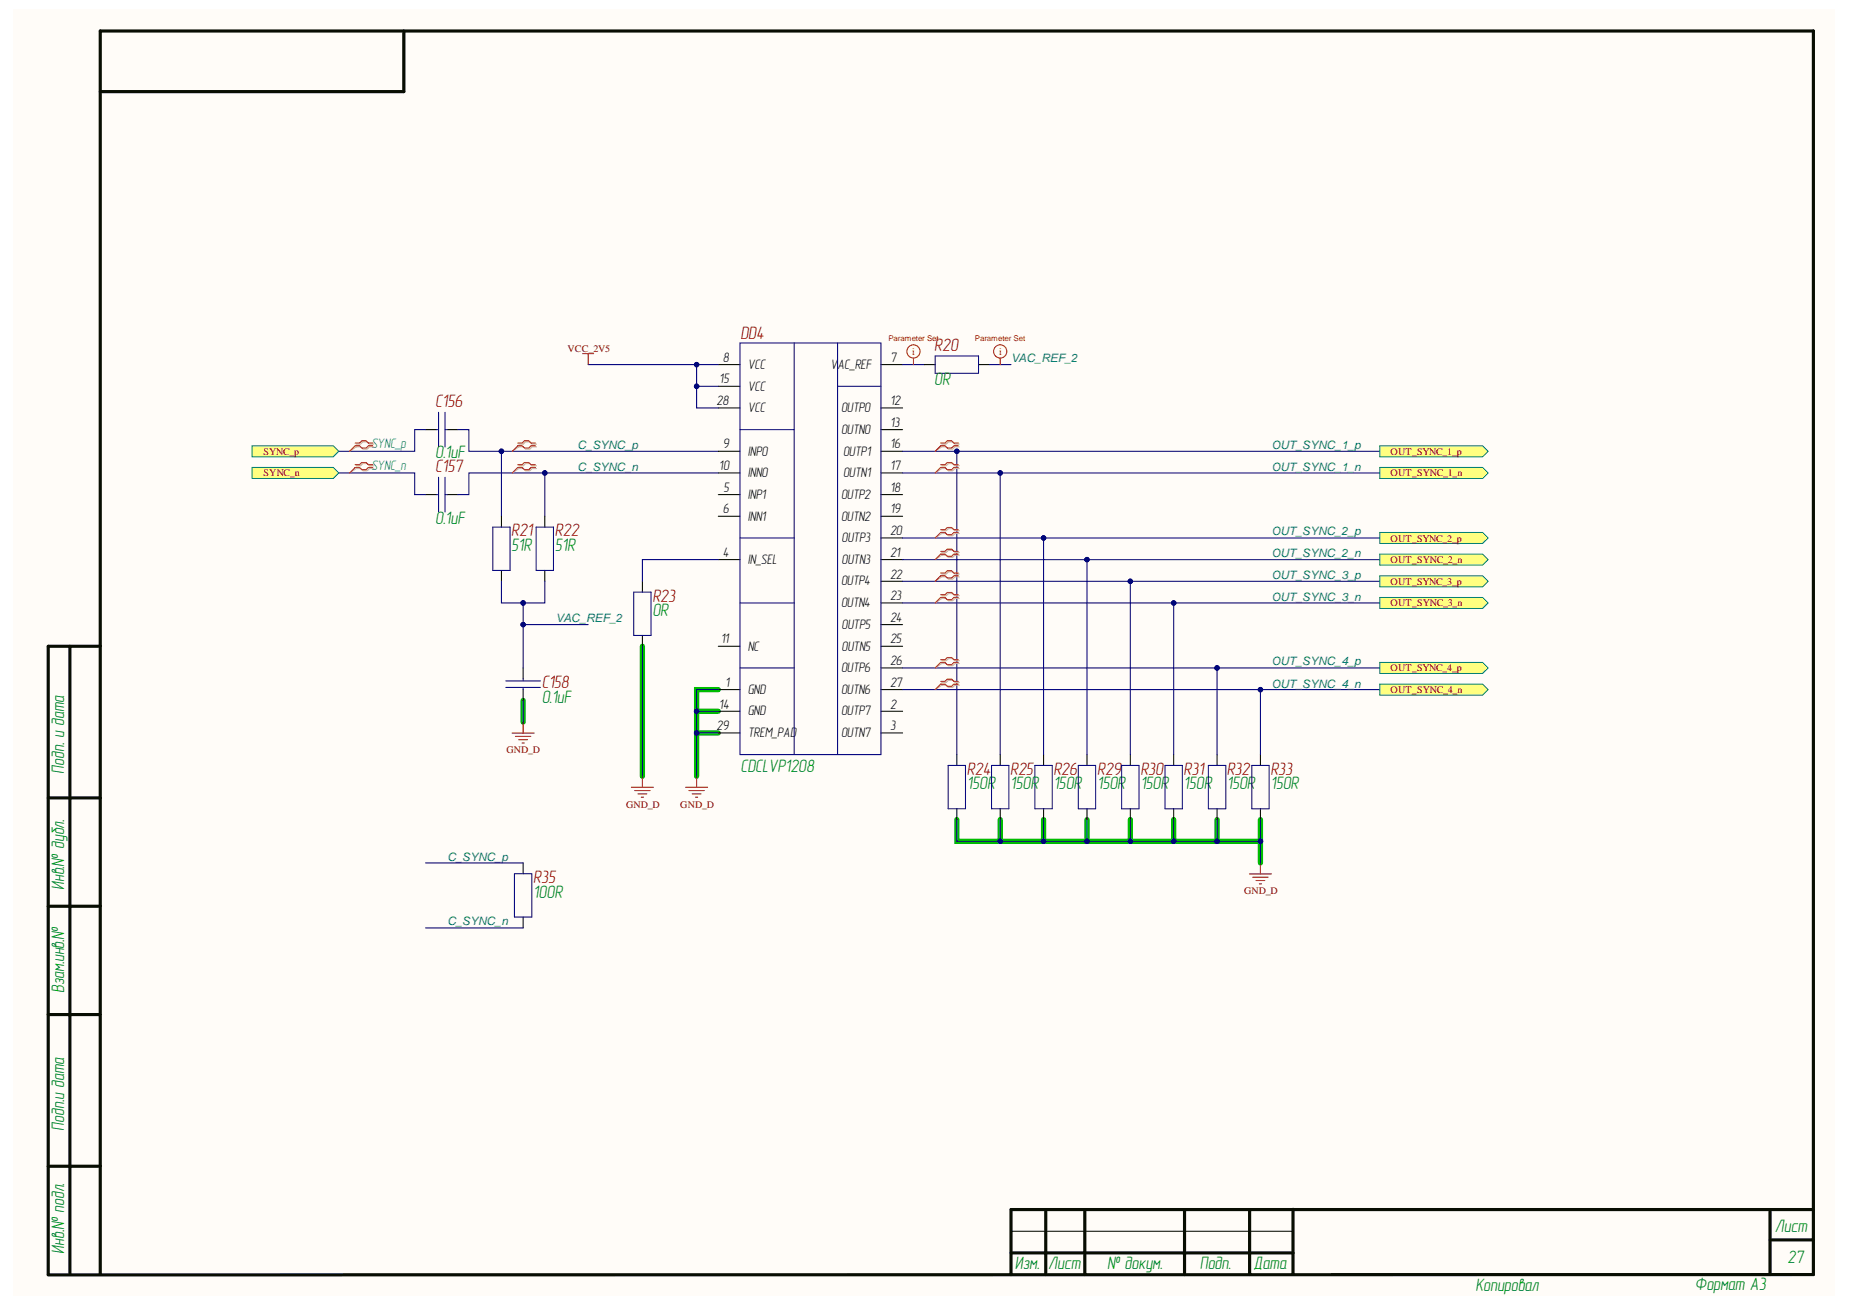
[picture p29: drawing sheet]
<svg xmlns="http://www.w3.org/2000/svg" width="297mm" height="210mm" viewBox="0 0 297 210" stroke-linecap="round" stroke-linejoin="round" font-family="sans-serif">
<defs><g id="words">
<g font-size="2.9" fill="#800000">
<text x="118.8" y="54.4">DD4</text>
<text x="149.9" y="56.3">R20</text>
<text x="69.8" y="65.4">C156</text>
<text x="69.8" y="75.8">C157</text>
<text x="82" y="86.1">R21</text>
<text x="89" y="86.1">R22</text>
<text x="104.7" y="96.6">R23</text>
<text x="86.9" y="110.4">C158</text>
<text x="155.2" y="124.4">R24</text>
<text x="162.1" y="124.4">R25</text>
<text x="169" y="124.4">R26</text>
<text x="176.1" y="124.4">R29</text>
<text x="183" y="124.4">R30</text>
<text x="189.9" y="124.4">R31</text>
<text x="196.9" y="124.4">R32</text>
<text x="203.9" y="124.4">R33</text>
<text x="85.6" y="141.8">R35</text>
</g>
<g font-size="2.9" fill="#008000">
<text x="149.9" y="61.7">0R</text>
<text x="69.8" y="73.6">0.1uF</text>
<text x="69.8" y="84.1">0.1uF</text>
<text x="82" y="88.4">51R</text>
<text x="89" y="88.4">51R</text>
<text x="104.7" y="98.8">0R</text>
<text x="86.9" y="112.8">0.1uF</text>
<text x="10.3" y="124.2" transform="rotate(-90 10.3 124.2)">Подп. и дата</text>
<text x="118.8" y="123.9">CDCLVP1208</text>
<text x="155.2" y="126.6">150R</text>
<text x="162.1" y="126.6">150R</text>
<text x="169" y="126.6">150R</text>
<text x="176.1" y="126.6">150R</text>
<text x="183" y="126.6">150R</text>
<text x="189.9" y="126.6">150R</text>
<text x="196.9" y="126.6">150R</text>
<text x="203.9" y="126.6">150R</text>
<text x="10.3" y="142.9" transform="rotate(-90 10.3 142.9)">Инв.№ дубл.</text>
<text x="85.6" y="144">100R</text>
<text x="10.3" y="159.4" transform="rotate(-90 10.3 159.4)">Взам.инв.№</text>
<text x="10.3" y="181.5" transform="rotate(-90 10.3 181.5)">Подп.и дата</text>
<text x="284.8" y="197.8">Лист</text>
<text x="10.3" y="201.2" transform="rotate(-90 10.3 201.2)">Инв.№ подл.</text>
<text x="162.9" y="203.6">Изм.</text>
<text x="168.2" y="203.7">Лист</text>
<text x="177.7" y="203.7">№ докум.</text>
<text x="192.6" y="203.7">Подп.</text>
<text x="201.2" y="203.7">Дата</text>
<text x="286.8" y="202.7">27</text>
<text x="236.8" y="207.1">Копировал</text>
<text x="272" y="207.1">Формат А3</text>
</g>
<g font-size="2.2">
<text x="116" y="58">8</text>
<text x="120" y="59.2">VCC</text>
<text x="133.3" y="59.2">VAC_REF</text>
<text x="142.8" y="58">7</text>
<text x="115" y="65">28</text>
<text x="115.4" y="61.5">15</text>
<text x="120" y="62.7">VCC</text>
<text x="142.8" y="65">12</text>
<text x="116" y="72">9</text>
<text x="120" y="66.1">VCC</text>
<text x="135" y="66.1">OUTP0</text>
<text x="135" y="69.6">OUTN0</text>
<text x="142.8" y="68.5">13</text>
<text x="142.8" y="72">16</text>
<text x="115.3" y="75.4">10</text>
<text x="120" y="73.2">INP0</text>
<text x="120" y="76.6">INN0</text>
<text x="135.3" y="73.2">OUTP1</text>
<text x="135.3" y="76.6">OUTN1</text>
<text x="142.8" y="75.4">17</text>
<text x="116" y="82.4">6</text>
<text x="116.1" y="78.9">5</text>
<text x="120" y="80.1">INP1</text>
<text x="120" y="83.5">INN1</text>
<text x="135" y="80.1">OUTP2</text>
<text x="135" y="83.5">OUTN2</text>
<text x="142.8" y="78.9">18</text>
<text x="142.8" y="82.4">19</text>
<text x="116" y="89.4">4</text>
<text x="135" y="87">OUTP3</text>
<text x="142.8" y="85.9">20</text>
<text x="142.8" y="89.4">21</text>
<text x="120" y="90.5">IN_SEL</text>
<text x="135" y="93.9">OUTP4</text>
<text x="135" y="90.5">OUTN3</text>
<text x="142.8" y="92.8">22</text>
<text x="135" y="97.5">OUTN4</text>
<text x="135" y="101">OUTP5</text>
<text x="142.8" y="96.3">23</text>
<text x="142.8" y="99.8">24</text>
<text x="115.7" y="103.2">11</text>
<text x="120" y="104.4">NC</text>
<text x="135" y="107.9">OUTP6</text>
<text x="135" y="104.4">OUTN5</text>
<text x="142.8" y="103.2">25</text>
<text x="142.8" y="106.7">26</text>
<text x="115.3" y="113.7">14</text>
<text x="116.4" y="110.2">1</text>
<text x="120" y="111.3">GND</text>
<text x="135" y="111.3">OUTN6</text>
<text x="142.8" y="113.7">2</text>
<text x="142.8" y="110.2">27</text>
<text x="115" y="117.2">29</text>
<text x="120" y="114.8">GND</text>
<text x="120" y="118.3">TREM_PAD</text>
<text x="135" y="114.8">OUTP7</text>
<text x="135" y="118.3">OUTN7</text>
<text x="142.8" y="117.2">3</text>
</g>
<g font-size="2.2" fill="#008080">
<text x="59.6" y="72">SYNC_p</text>
<text x="59.6" y="75.4">SYNC_n</text>
</g>
<g font-size="1.9" fill="#008080">
<text x="162.3" y="58.1">VAC_REF_2</text>
<text x="92.7" y="72.1">C_SYNC_p</text>
<text x="92.7" y="75.5">C_SYNC_n</text>
<text x="204.1" y="72.1">OUT_SYNC_1_p</text>
<text x="204.1" y="75.5">OUT_SYNC_1_n</text>
<text x="204.1" y="85.9">OUT_SYNC_2_p</text>
<text x="204.1" y="89.5">OUT_SYNC_2_n</text>
<text x="204.1" y="92.9">OUT_SYNC_3_p</text>
<text x="89.2" y="99.9">VAC_REF_2</text>
<text x="204.1" y="96.4">OUT_SYNC_3_n</text>
<text x="204.1" y="106.8">OUT_SYNC_4_p</text>
<text x="204.1" y="110.3">OUT_SYNC_4_n</text>
<text x="71.8" y="138.1">C_SYNC_p</text>
<text x="71.8" y="148.5">C_SYNC_n</text>
</g>
<g font-size="1.6" fill="#800000">
<text x="91.1" y="56.4">VCC_2V5</text>
<text x="42.3" y="73">SYNC_p</text>
<text x="42.3" y="76.4">SYNC_n</text>
<text x="223.2" y="73">OUT_SYNC_1_p</text>
<text x="223.2" y="76.4">OUT_SYNC_1_n</text>
<text x="223.2" y="86.9">OUT_SYNC_2_p</text>
<text x="223.2" y="90.4">OUT_SYNC_2_n</text>
<text x="223.2" y="93.9">OUT_SYNC_3_p</text>
<text x="223.2" y="97.3">OUT_SYNC_3_n</text>
<text x="223.2" y="107.7">OUT_SYNC_4_p</text>
<text x="223.2" y="111.3">OUT_SYNC_4_n</text>
<text x="81.3" y="120.9">GND_D</text>
<text x="100.5" y="129.6">GND_D</text>
<text x="109.2" y="129.6">GND_D</text>
<text x="199.7" y="143.4">GND_D</text>
</g>
<g font-size="1.6" fill="#f00">
<text x="146.4" y="56.9">i</text>
<text x="160.3" y="56.9">i</text>
</g>
<g font-size="1.3" fill="#f00">
<text x="142.6" y="54.7">Parameter Set</text>
<text x="156.4" y="54.7">Parameter Set</text>
</g>
</g></defs>
<g fill="#fffcf8">
<path d="M2.2 1.5h292.3v206.5h-292.3z" fill-rule="evenodd"/>
<path d="M2.2 1.5h292.3v206.5h-292.3z" fill-rule="evenodd"/>
</g>
<g fill="none" stroke="#00be00" stroke-width=".84">
<path d="M84 112.4v3.5M103.1 103.7v20.9M111.8 117.6h3.5M111.8 114.1h3.5M115.3 110.7h-3.5v13.9M153.5 131.5v3.5h48.8M160.5 131.5v3.5M167.5 131.5v3.5M174.4 131.5v3.5M181.4 131.5v3.5M188.3 131.5v3.5M195.3 131.5v3.5"/>
<path d="M202.3 131.5v7"/>
</g>
<g fill="none" stroke="#080d02" stroke-width=".51">
<path d="M64.8 5v9.7h-48.7M11.2 103.7v100.8M16.1 103.7h-8.4v100.8M7.7 128h8.4M7.7 145.4h8.4M7.7 162.8h8.4M7.7 187.2h8.4M167.8 194.1v10.4M174.1 194.1v10.4M190.1 194.1v10.4M200.5 194.1v10.4M207.5 194.1v10.4"/>
<path d="M284 194.1v10.4M284 199h7M291 194.1h-128.8v10.4M16.1 204.5v-199.5h274.9v199.5l-283.3 .1M162.2 201.1h45.3"/>
</g>
<path d="M162.2 197.6h45.3" fill="none" stroke="#080d02" stroke-width=".17"/>
<path d="M68.3 68.9h1.7M68.3 79.4h1.7M71.8 68.9h1.7M71.8 79.4h1.7" fill="none" stroke="#000" stroke-width=".17"/>
<path d="M70 68.9h.4M70 79.4h.4M70.4 66.2v5.5M70.4 76.6v5.6M71.4 66.2v5.5M71.4 76.6v5.6M71.4 68.9h.4M71.4 79.4h.4" fill="none" stroke="#11037f" stroke-width=".17"/>
<path d="M54.4 75.9h12.1v3.5h1.8M68.3 68.9h-1.8v3.5h-12.1M115.3 75.9h-40.1v3.5h-1.7" fill="none" stroke="#000080" stroke-width=".17"/>
<circle cx="87.4" cy="75.9" r=".35" fill="#000080"/>
<circle cx="87.4" cy="75.9" r=".35" fill="none" stroke="#000080" stroke-width=".16"/>
<path d="M73.5 68.9h1.7v3.5h40.1" fill="none" stroke="#000080" stroke-width=".17"/>
<circle cx="80.5" cy="72.4" r=".35" fill="#000080"/>
<circle cx="80.5" cy="72.4" r=".35" fill="none" stroke="#000080" stroke-width=".16"/>
<path d="M83.3 71.3h.7l.3-.4h.7l.4 .4h.7M83.3 71.7h.7l.3 .4h.7l.4-.4h.7M83.3 74.7h.7l.3-.3h.7l.4 .3h.7M83.3 75.2h.7l.3 .3h.7l.4-.3h.7" fill="none" stroke="#d0a19e" stroke-width=".17"/>
<path d="M83.3 71.7l-1.1 .7M83.3 75.2l-1.1 .7" fill="none" stroke="#d0a19e" stroke-width=".16"/>
<path d="M83.1 71.1h.7l.4-.4h.7l.3 .4h.7M83.1 71.5h.7l.4 .4h.7l.3-.4h.7M83.1 74.6h.7l.4-.4h.7l.3 .4h.7M83.1 75h.7l.4 .4h.7l.3-.4h.7" fill="none" stroke="#f00" stroke-width=".17"/>
<path d="M83.1 71.5l-.9 .9M83.1 75l-.9 .9" fill="none" stroke="#f00" stroke-width=".16"/>
<g fill="none" stroke="#000" stroke-width=".17">
<path d="M115.3 58.5h3.4M141.4 58.5h3.4M115.3 79.4h3.4M115.3 72.4h3.4M115.3 75.9h3.4M115.3 65.5h3.4M115.3 62h3.4M141.4 79.4h3.4M141.4 72.4h3.4M141.4 75.9h3.4M141.4 65.5h3.4M141.4 68.9h3.4"/>
<path d="M115.3 89.8h3.4M115.3 82.8h3.4M141.4 89.8h3.4M141.4 82.8h3.4M141.4 86.3h3.4M141.4 93.3h3.4M141.4 96.8h3.4M115.3 110.7h3.4M115.3 114.1h3.4M115.3 117.6h3.4M115.3 103.7h3.4M141.4 110.7h3.4"/>
<path d="M141.4 114.1h3.4M141.4 117.6h3.4M141.4 103.7h3.4M141.4 100.2h3.4M141.4 107.2h3.4"/>
</g>
<path d="M118.7 55h22.7v66.1h-22.7zM127.4 55v66.1M134.4 55v66.1M118.7 68.9h8.7M134.4 62h7M118.7 96.8h8.7M118.7 86.3h8.7M118.7 107.2h8.7" fill="none" stroke="#11037f" stroke-width=".17"/>
<path d="M115.3 58.5h-3.5v7h3.5" fill="none" stroke="#000080" stroke-width=".17"/>
<circle cx="111.8" cy="62" r=".35" fill="#000080"/>
<circle cx="111.8" cy="62" r=".35" fill="none" stroke="#000080" stroke-width=".16"/>
<circle cx="111.8" cy="58.5" r=".35" fill="#000080"/>
<circle cx="111.8" cy="58.5" r=".35" fill="none" stroke="#000080" stroke-width=".16"/>
<path d="M111.8 62h3.5" fill="none" stroke="#000080" stroke-width=".17"/>
<circle cx="111.8" cy="62" r=".35" fill="#000080"/>
<circle cx="111.8" cy="62" r=".35" fill="none" stroke="#000080" stroke-width=".16"/>
<path d="M94.4 58.5h17.4" fill="none" stroke="#000080" stroke-width=".17"/>
<circle cx="111.8" cy="58.5" r=".35" fill="#000080"/>
<circle cx="111.8" cy="58.5" r=".35" fill="none" stroke="#000080" stroke-width=".16"/>
<path d="M93.5 56.7h1.8M94.4 56.7v1.8" fill="none" stroke="#800000" stroke-width=".17"/>
<path d="M144.8 58.5h3.5M158.8 58.5h3.4M80.5 72.4v10.4" fill="none" stroke="#000080" stroke-width=".17"/>
<path d="M148.3 58.5h1.8M157 58.5h1.8" fill="none" stroke="#000" stroke-width=".17"/>
<path d="M150.1 57.1h6.9v2.8h-6.9z" fill="none" stroke="#11037f" stroke-width=".17"/>
<circle cx="80.5" cy="72.4" r=".35" fill="#000080"/>
<circle cx="80.5" cy="72.4" r=".35" fill="none" stroke="#000080" stroke-width=".16"/>
<path d="M87.4 75.9v6.9" fill="none" stroke="#000080" stroke-width=".17"/>
<circle cx="87.4" cy="75.9" r=".35" fill="#000080"/>
<circle cx="87.4" cy="75.9" r=".35" fill="none" stroke="#000080" stroke-width=".16"/>
<path d="M80.5 82.8v1.8M80.5 91.5v1.8M87.4 82.8v1.8M87.4 91.5v1.8" fill="none" stroke="#000" stroke-width=".17"/>
<path d="M79.1 84.6h2.8v6.9h-2.8zM86 84.6h2.8v6.9h-2.8z" fill="none" stroke="#11037f" stroke-width=".17"/>
<path d="M84 96.8v10.4" fill="none" stroke="#000080" stroke-width=".17"/>
<circle cx="83.9" cy="100.2" r=".35" fill="#000080"/>
<circle cx="83.9" cy="100.2" r=".35" fill="none" stroke="#000080" stroke-width=".16"/>
<circle cx="83.9" cy="96.8" r=".35" fill="#000080"/>
<circle cx="83.9" cy="96.8" r=".35" fill="none" stroke="#000080" stroke-width=".16"/>
<path d="M84 100.2h10.4" fill="none" stroke="#000080" stroke-width=".17"/>
<circle cx="83.9" cy="100.2" r=".35" fill="#000080"/>
<circle cx="83.9" cy="100.2" r=".35" fill="none" stroke="#000080" stroke-width=".16"/>
<path d="M80.5 93.3v3.5h6.9v-3.5" fill="none" stroke="#000080" stroke-width=".17"/>
<circle cx="83.9" cy="96.8" r=".35" fill="#000080"/>
<circle cx="83.9" cy="96.8" r=".35" fill="none" stroke="#000080" stroke-width=".16"/>
<path d="M84 107.2v1.7M84 110.7v1.7" fill="none" stroke="#000" stroke-width=".17"/>
<path d="M81.2 109.3h5.5M81.2 110.3h5.5M84 108.9v.4M84 110.3v.4" fill="none" stroke="#11037f" stroke-width=".17"/>
<path d="M84 112.4v3.5M115.3 110.7h-3.5v13.9" fill="none" stroke="#000080" stroke-width=".17"/>
<path d="M82.2 117.6h3.5M82.7 118.2h2.5M83.2 118.7h1.5M83.8 119.2h.3M84 115.9v1.7" fill="none" stroke="#800000" stroke-width=".17"/>
<circle cx="111.8" cy="114.1" r=".35" fill="#000080"/>
<circle cx="111.8" cy="114.1" r=".35" fill="none" stroke="#000080" stroke-width=".16"/>
<circle cx="111.8" cy="117.6" r=".35" fill="#000080"/>
<circle cx="111.8" cy="117.6" r=".35" fill="none" stroke="#000080" stroke-width=".16"/>
<path d="M111.8 117.6h3.5" fill="none" stroke="#000080" stroke-width=".17"/>
<circle cx="111.8" cy="117.6" r=".35" fill="#000080"/>
<circle cx="111.8" cy="117.6" r=".35" fill="none" stroke="#000080" stroke-width=".16"/>
<path d="M111.8 114.1h3.5" fill="none" stroke="#000080" stroke-width=".17"/>
<circle cx="111.8" cy="114.1" r=".35" fill="#000080"/>
<circle cx="111.8" cy="114.1" r=".35" fill="none" stroke="#000080" stroke-width=".16"/>
<path d="M101.3 126.3h3.6M101.9 126.9h2.4M102.4 127.4h1.4M102.9 127.9h.4M103.1 124.6v1.7M110 126.3h3.6M110.6 126.9h2.4M111.1 127.4h1.4M111.6 127.9h.4M111.8 124.6v1.7" fill="none" stroke="#800000" stroke-width=".17"/>
<path d="M103.1 93.3v1.7M103.1 102v1.7" fill="none" stroke="#000" stroke-width=".17"/>
<path d="M101.7 95h2.8v7h-2.8z" fill="none" stroke="#11037f" stroke-width=".17"/>
<path d="M144.8 72.4h76.6M115.3 89.8h-12.2v3.5M103.1 103.7v20.9" fill="none" stroke="#000080" stroke-width=".17"/>
<circle cx="153.5" cy="72.4" r=".35" fill="#000080"/>
<circle cx="153.5" cy="72.4" r=".35" fill="none" stroke="#000080" stroke-width=".16"/>
<path d="M144.8 75.9h76.6" fill="none" stroke="#000080" stroke-width=".17"/>
<circle cx="160.5" cy="75.9" r=".35" fill="#000080"/>
<circle cx="160.5" cy="75.9" r=".35" fill="none" stroke="#000080" stroke-width=".16"/>
<path d="M144.8 86.3h76.6" fill="none" stroke="#000080" stroke-width=".17"/>
<circle cx="167.5" cy="86.3" r=".35" fill="#000080"/>
<circle cx="167.5" cy="86.3" r=".35" fill="none" stroke="#000080" stroke-width=".16"/>
<path d="M144.8 89.8h76.6" fill="none" stroke="#000080" stroke-width=".17"/>
<circle cx="174.4" cy="89.8" r=".35" fill="#000080"/>
<circle cx="174.4" cy="89.8" r=".35" fill="none" stroke="#000080" stroke-width=".16"/>
<path d="M144.8 93.3h76.6" fill="none" stroke="#000080" stroke-width=".17"/>
<circle cx="181.4" cy="93.3" r=".35" fill="#000080"/>
<circle cx="181.4" cy="93.3" r=".35" fill="none" stroke="#000080" stroke-width=".16"/>
<path d="M144.8 96.8h76.6" fill="none" stroke="#000080" stroke-width=".17"/>
<circle cx="188.3" cy="96.8" r=".35" fill="#000080"/>
<circle cx="188.3" cy="96.8" r=".35" fill="none" stroke="#000080" stroke-width=".16"/>
<path d="M144.8 107.2h76.6" fill="none" stroke="#000080" stroke-width=".17"/>
<circle cx="195.3" cy="107.2" r=".35" fill="#000080"/>
<circle cx="195.3" cy="107.2" r=".35" fill="none" stroke="#000080" stroke-width=".16"/>
<path d="M144.8 110.7h76.6" fill="none" stroke="#000080" stroke-width=".17"/>
<circle cx="202.3" cy="110.7" r=".35" fill="#000080"/>
<circle cx="202.3" cy="110.7" r=".35" fill="none" stroke="#000080" stroke-width=".16"/>
<g fill="none" stroke="#000" stroke-width=".17">
<path d="M153.5 121.1v1.7M153.5 129.8v1.7M160.5 121.1v1.7M160.5 129.8v1.7M167.5 121.1v1.7M167.5 129.8v1.7M174.4 121.1v1.7M174.4 129.8v1.7M181.4 121.1v1.7M181.4 129.8v1.7M188.3 121.1v1.7M188.3 129.8v1.7"/>
<path d="M195.3 121.1v1.7M195.3 129.8v1.7M202.3 121.1v1.7M202.3 129.8v1.7"/>
</g>
<path d="M152.2 122.8h2.7v7h-2.7zM159.1 122.8h2.8v7h-2.8zM166.1 122.8h2.8v7h-2.8zM173 122.8h2.8v7h-2.8zM180 122.8h2.8v7h-2.8zM187 122.8h2.7v7h-2.7zM193.9 122.8h2.8v7h-2.8zM200.9 122.8h2.8v7h-2.8z" fill="none" stroke="#11037f" stroke-width=".17"/>
<path d="M153.5 72.4v48.7" fill="none" stroke="#000080" stroke-width=".17"/>
<circle cx="153.5" cy="72.4" r=".35" fill="#000080"/>
<circle cx="153.5" cy="72.4" r=".35" fill="none" stroke="#000080" stroke-width=".16"/>
<path d="M160.5 75.9v45.2" fill="none" stroke="#000080" stroke-width=".17"/>
<circle cx="160.5" cy="75.9" r=".35" fill="#000080"/>
<circle cx="160.5" cy="75.9" r=".35" fill="none" stroke="#000080" stroke-width=".16"/>
<path d="M167.5 86.3v34.8" fill="none" stroke="#000080" stroke-width=".17"/>
<circle cx="167.5" cy="86.3" r=".35" fill="#000080"/>
<circle cx="167.5" cy="86.3" r=".35" fill="none" stroke="#000080" stroke-width=".16"/>
<path d="M174.4 89.8v31.3" fill="none" stroke="#000080" stroke-width=".17"/>
<circle cx="174.4" cy="89.8" r=".35" fill="#000080"/>
<circle cx="174.4" cy="89.8" r=".35" fill="none" stroke="#000080" stroke-width=".16"/>
<path d="M181.4 93.3v27.8" fill="none" stroke="#000080" stroke-width=".17"/>
<circle cx="181.4" cy="93.3" r=".35" fill="#000080"/>
<circle cx="181.4" cy="93.3" r=".35" fill="none" stroke="#000080" stroke-width=".16"/>
<path d="M188.3 96.8v24.3" fill="none" stroke="#000080" stroke-width=".17"/>
<circle cx="188.3" cy="96.8" r=".35" fill="#000080"/>
<circle cx="188.3" cy="96.8" r=".35" fill="none" stroke="#000080" stroke-width=".16"/>
<path d="M195.3 107.2v13.9" fill="none" stroke="#000080" stroke-width=".17"/>
<circle cx="195.3" cy="107.2" r=".35" fill="#000080"/>
<circle cx="195.3" cy="107.2" r=".35" fill="none" stroke="#000080" stroke-width=".16"/>
<path d="M202.3 110.7v10.4" fill="none" stroke="#000080" stroke-width=".17"/>
<circle cx="202.3" cy="110.7" r=".35" fill="#000080"/>
<circle cx="202.3" cy="110.7" r=".35" fill="none" stroke="#000080" stroke-width=".16"/>
<path d="M202.3 131.5v3.5" fill="none" stroke="#000080" stroke-width=".17"/>
<circle cx="202.3" cy="135" r=".35" fill="#000080"/>
<circle cx="202.3" cy="135" r=".35" fill="none" stroke="#000080" stroke-width=".16"/>
<path d="M195.3 131.5v3.5" fill="none" stroke="#000080" stroke-width=".17"/>
<circle cx="195.3" cy="135" r=".35" fill="#000080"/>
<circle cx="195.3" cy="135" r=".35" fill="none" stroke="#000080" stroke-width=".16"/>
<path d="M188.3 131.5v3.5" fill="none" stroke="#000080" stroke-width=".17"/>
<circle cx="188.3" cy="135" r=".35" fill="#000080"/>
<circle cx="188.3" cy="135" r=".35" fill="none" stroke="#000080" stroke-width=".16"/>
<path d="M181.4 131.5v3.5" fill="none" stroke="#000080" stroke-width=".17"/>
<circle cx="181.4" cy="135" r=".35" fill="#000080"/>
<circle cx="181.4" cy="135" r=".35" fill="none" stroke="#000080" stroke-width=".16"/>
<path d="M174.4 131.5v3.5" fill="none" stroke="#000080" stroke-width=".17"/>
<circle cx="174.4" cy="135" r=".35" fill="#000080"/>
<circle cx="174.4" cy="135" r=".35" fill="none" stroke="#000080" stroke-width=".16"/>
<path d="M167.5 131.5v3.5" fill="none" stroke="#000080" stroke-width=".17"/>
<circle cx="167.5" cy="135" r=".35" fill="#000080"/>
<circle cx="167.5" cy="135" r=".35" fill="none" stroke="#000080" stroke-width=".16"/>
<path d="M160.5 131.5v3.5" fill="none" stroke="#000080" stroke-width=".17"/>
<circle cx="160.5" cy="135" r=".35" fill="#000080"/>
<circle cx="160.5" cy="135" r=".35" fill="none" stroke="#000080" stroke-width=".16"/>
<path d="M202.3 138.5v1.7M200.5 140.2h3.5M201 140.8h2.5M201.6 141.3h1.4M202.1 141.8h.3" fill="none" stroke="#800000" stroke-width=".17"/>
<path d="M202.3 135v3.5" fill="none" stroke="#000080" stroke-width=".17"/>
<circle cx="202.3" cy="135" r=".35" fill="#000080"/>
<circle cx="202.3" cy="135" r=".35" fill="none" stroke="#000080" stroke-width=".16"/>
<g fill="none" stroke="#d0a19e" stroke-width=".17">
<path d="M57.2 71.3h.7l.3-.4h.7l.4 .4h.7M57.2 71.7h.7l.3 .4h.7l.4-.4h.7M57.2 74.7h.7l.3-.3h.7l.4 .3h.7M57.2 75.2h.7l.3 .3h.7l.4-.3h.7M151.1 71.3h.7l.4-.4h.7l.4 .4h.7M151.1 71.7h.7l.4 .4h.7l.4-.4h.7M151.1 74.7h.7l.4-.3h.7l.4 .3h.7M151.1 75.2h.7l.4 .3h.7l.4-.3h.7M151.1 85.2h.7l.4-.4h.7l.4 .4h.7M151.1 85.6h.7l.4 .4h.7l.4-.4h.7M151.1 88.7h.7l.4-.4h.7l.4 .4h.7M151.1 89.1h.7l.4 .3h.7l.4-.3h.7"/>
<path d="M151.1 92.1h.7l.4-.3h.7l.4 .3h.7M151.1 92.6h.7l.4 .3h.7l.4-.3h.7M151.1 95.6h.7l.4-.3h.7l.4 .3h.7M151.1 96.1h.7l.4 .3h.7l.4-.3h.7M151.1 106h.7l.4-.3h.7l.4 .3h.7M151.1 106.5h.7l.4 .3h.7l.4-.3h.7M151.1 109.5h.7l.4-.3h.7l.4 .3h.7M151.1 110h.7l.4 .3h.7l.4-.3h.7"/>
</g>
<path d="M57.2 71.7l-1.1 .7M57.2 75.2l-1.1 .7M151.1 71.7l-1 .7M151.1 75.2l-1 .7M151.1 85.6l-1 .7M151.1 89.1l-1 .7M151.1 92.6l-1 .7M151.1 96.1l-1 .7M151.1 106.5l-1 .7M151.1 110l-1 .7" fill="none" stroke="#d0a19e" stroke-width=".16"/>
<g fill="none" stroke="#f00" stroke-width=".17">
<path d="M57 71.1h.7l.4-.4h.7l.3 .4h.7M57 71.5h.7l.4 .4h.7l.3-.4h.7M57 74.6h.7l.4-.4h.7l.3 .4h.7M57 75h.7l.4 .4h.7l.3-.4h.7M151 71.1h.7l.3-.4h.7l.4 .4h.7M151 71.5h.7l.3 .4h.7l.4-.4h.7M151 74.6h.7l.3-.4h.7l.4 .4h.7M151 75h.7l.3 .4h.7l.4-.4h.7M151 85h.7l.3-.3h.7l.4 .3h.7M151 85.4h.7l.3 .4h.7l.4-.4h.7M151 88.5h.7l.3-.4h.7l.4 .4h.7M151 88.9h.7l.3 .4h.7l.4-.4h.7"/>
<path d="M151 92h.7l.3-.4h.7l.4 .4h.7M151 92.4h.7l.3 .4h.7l.4-.4h.7M151 95.4h.7l.3-.3h.7l.4 .3h.7M151 95.9h.7l.3 .3h.7l.4-.3h.7M151 105.9h.7l.3-.4h.7l.4 .4h.7M151 106.3h.7l.3 .4h.7l.4-.4h.7M151 109.3h.7l.3-.3h.7l.4 .3h.7M151 109.8h.7l.3 .3h.7l.4-.3h.7"/>
</g>
<path d="M57 71.5l-.9 .9M57 75l-.9 .9M151 71.5l-.9 .9M151 75l-.9 .9M151 85.4l-.9 .9M151 88.9l-.9 .9M151 92.4l-.9 .9M151 95.9l-.9 .9M151 106.3l-.9 .9M151 109.8l-.9 .9" fill="none" stroke="#f00" stroke-width=".16"/>
<path d="M40.4 71.5h13.1l.9 .9-.9 .9h-13.1z" fill-rule="evenodd" fill="#ffff80"/>
<path d="M40.4 71.5h13.1l.9 .9-.9 .9h-13.1z" fill="none" stroke="#008080" stroke-width=".16"/>
<path d="M40.4 75h13.1l.9 .9-.9 .9h-13.1z" fill-rule="evenodd" fill="#ffff80"/>
<path d="M40.4 75h13.1l.9 .9-.9 .9h-13.1z" fill="none" stroke="#008080" stroke-width=".16"/>
<path d="M153.5 131.5v3.5h48.8" fill="none" stroke="#000080" stroke-width=".17"/>
<circle cx="202.3" cy="135" r=".35" fill="#000080"/>
<circle cx="202.3" cy="135" r=".35" fill="none" stroke="#000080" stroke-width=".16"/>
<circle cx="195.3" cy="135" r=".35" fill="#000080"/>
<circle cx="195.3" cy="135" r=".35" fill="none" stroke="#000080" stroke-width=".16"/>
<circle cx="188.3" cy="135" r=".35" fill="#000080"/>
<circle cx="188.3" cy="135" r=".35" fill="none" stroke="#000080" stroke-width=".16"/>
<circle cx="181.4" cy="135" r=".35" fill="#000080"/>
<circle cx="181.4" cy="135" r=".35" fill="none" stroke="#000080" stroke-width=".16"/>
<circle cx="174.4" cy="135" r=".35" fill="#000080"/>
<circle cx="174.4" cy="135" r=".35" fill="none" stroke="#000080" stroke-width=".16"/>
<circle cx="167.5" cy="135" r=".35" fill="#000080"/>
<circle cx="167.5" cy="135" r=".35" fill="none" stroke="#000080" stroke-width=".16"/>
<circle cx="160.5" cy="135" r=".35" fill="#000080"/>
<circle cx="160.5" cy="135" r=".35" fill="none" stroke="#000080" stroke-width=".16"/>
<path d="M221.4 71.5h16.5l.9 .9-.9 .9h-16.5z" fill-rule="evenodd" fill="#ffff80"/>
<path d="M221.4 71.5h16.5l.9 .9-.9 .9h-16.5z" fill="none" stroke="#008080" stroke-width=".16"/>
<path d="M221.4 75h16.5l.9 .9-.9 .9h-16.5z" fill-rule="evenodd" fill="#ffff80"/>
<path d="M221.4 75h16.5l.9 .9-.9 .9h-16.5z" fill="none" stroke="#008080" stroke-width=".16"/>
<path d="M221.4 85.4h16.5l.9 .9-.9 .9h-16.5z" fill-rule="evenodd" fill="#ffff80"/>
<path d="M221.4 85.4h16.5l.9 .9-.9 .9h-16.5z" fill="none" stroke="#008080" stroke-width=".16"/>
<path d="M221.4 88.9h16.5l.9 .9-.9 .9h-16.5z" fill-rule="evenodd" fill="#ffff80"/>
<path d="M221.4 88.9h16.5l.9 .9-.9 .9h-16.5z" fill="none" stroke="#008080" stroke-width=".16"/>
<path d="M221.4 92.4h16.5l.9 .9-.9 .9h-16.5z" fill-rule="evenodd" fill="#ffff80"/>
<path d="M221.4 92.4h16.5l.9 .9-.9 .9h-16.5z" fill="none" stroke="#008080" stroke-width=".16"/>
<path d="M221.4 95.9h16.5l.9 .9-.9 .8h-16.5z" fill-rule="evenodd" fill="#ffff80"/>
<path d="M221.4 95.9h16.5l.9 .9-.9 .8h-16.5z" fill="none" stroke="#008080" stroke-width=".16"/>
<path d="M221.4 106.3h16.5l.9 .9-.9 .9h-16.5z" fill-rule="evenodd" fill="#ffff80"/>
<path d="M221.4 106.3h16.5l.9 .9-.9 .9h-16.5z" fill="none" stroke="#008080" stroke-width=".16"/>
<path d="M221.4 109.8h16.5l.9 .9-.9 .9h-16.5z" fill-rule="evenodd" fill="#ffff80"/>
<path d="M221.4 109.8h16.5l.9 .9-.9 .9h-16.5z" fill="none" stroke="#008080" stroke-width=".16"/>
<path d="M84 138.5v1.7M84 147.2v1.7" fill="none" stroke="#000" stroke-width=".17"/>
<path d="M82.6 140.2h2.7v7h-2.7z" fill="none" stroke="#11037f" stroke-width=".17"/>
<path d="M68.3 138.5h15.7M68.3 148.9h15.7" fill="none" stroke="#000080" stroke-width=".17"/>
<g fill="none" stroke="#f00" stroke-width=".17">
<path d="M146.6 57.5v1M160.5 57.5v1"/>
<circle cx="146.6" cy="56.4" r="1.06"/>
<circle cx="160.5" cy="56.4" r="1.06"/>
</g>
<use href="#words"/>
</svg>
